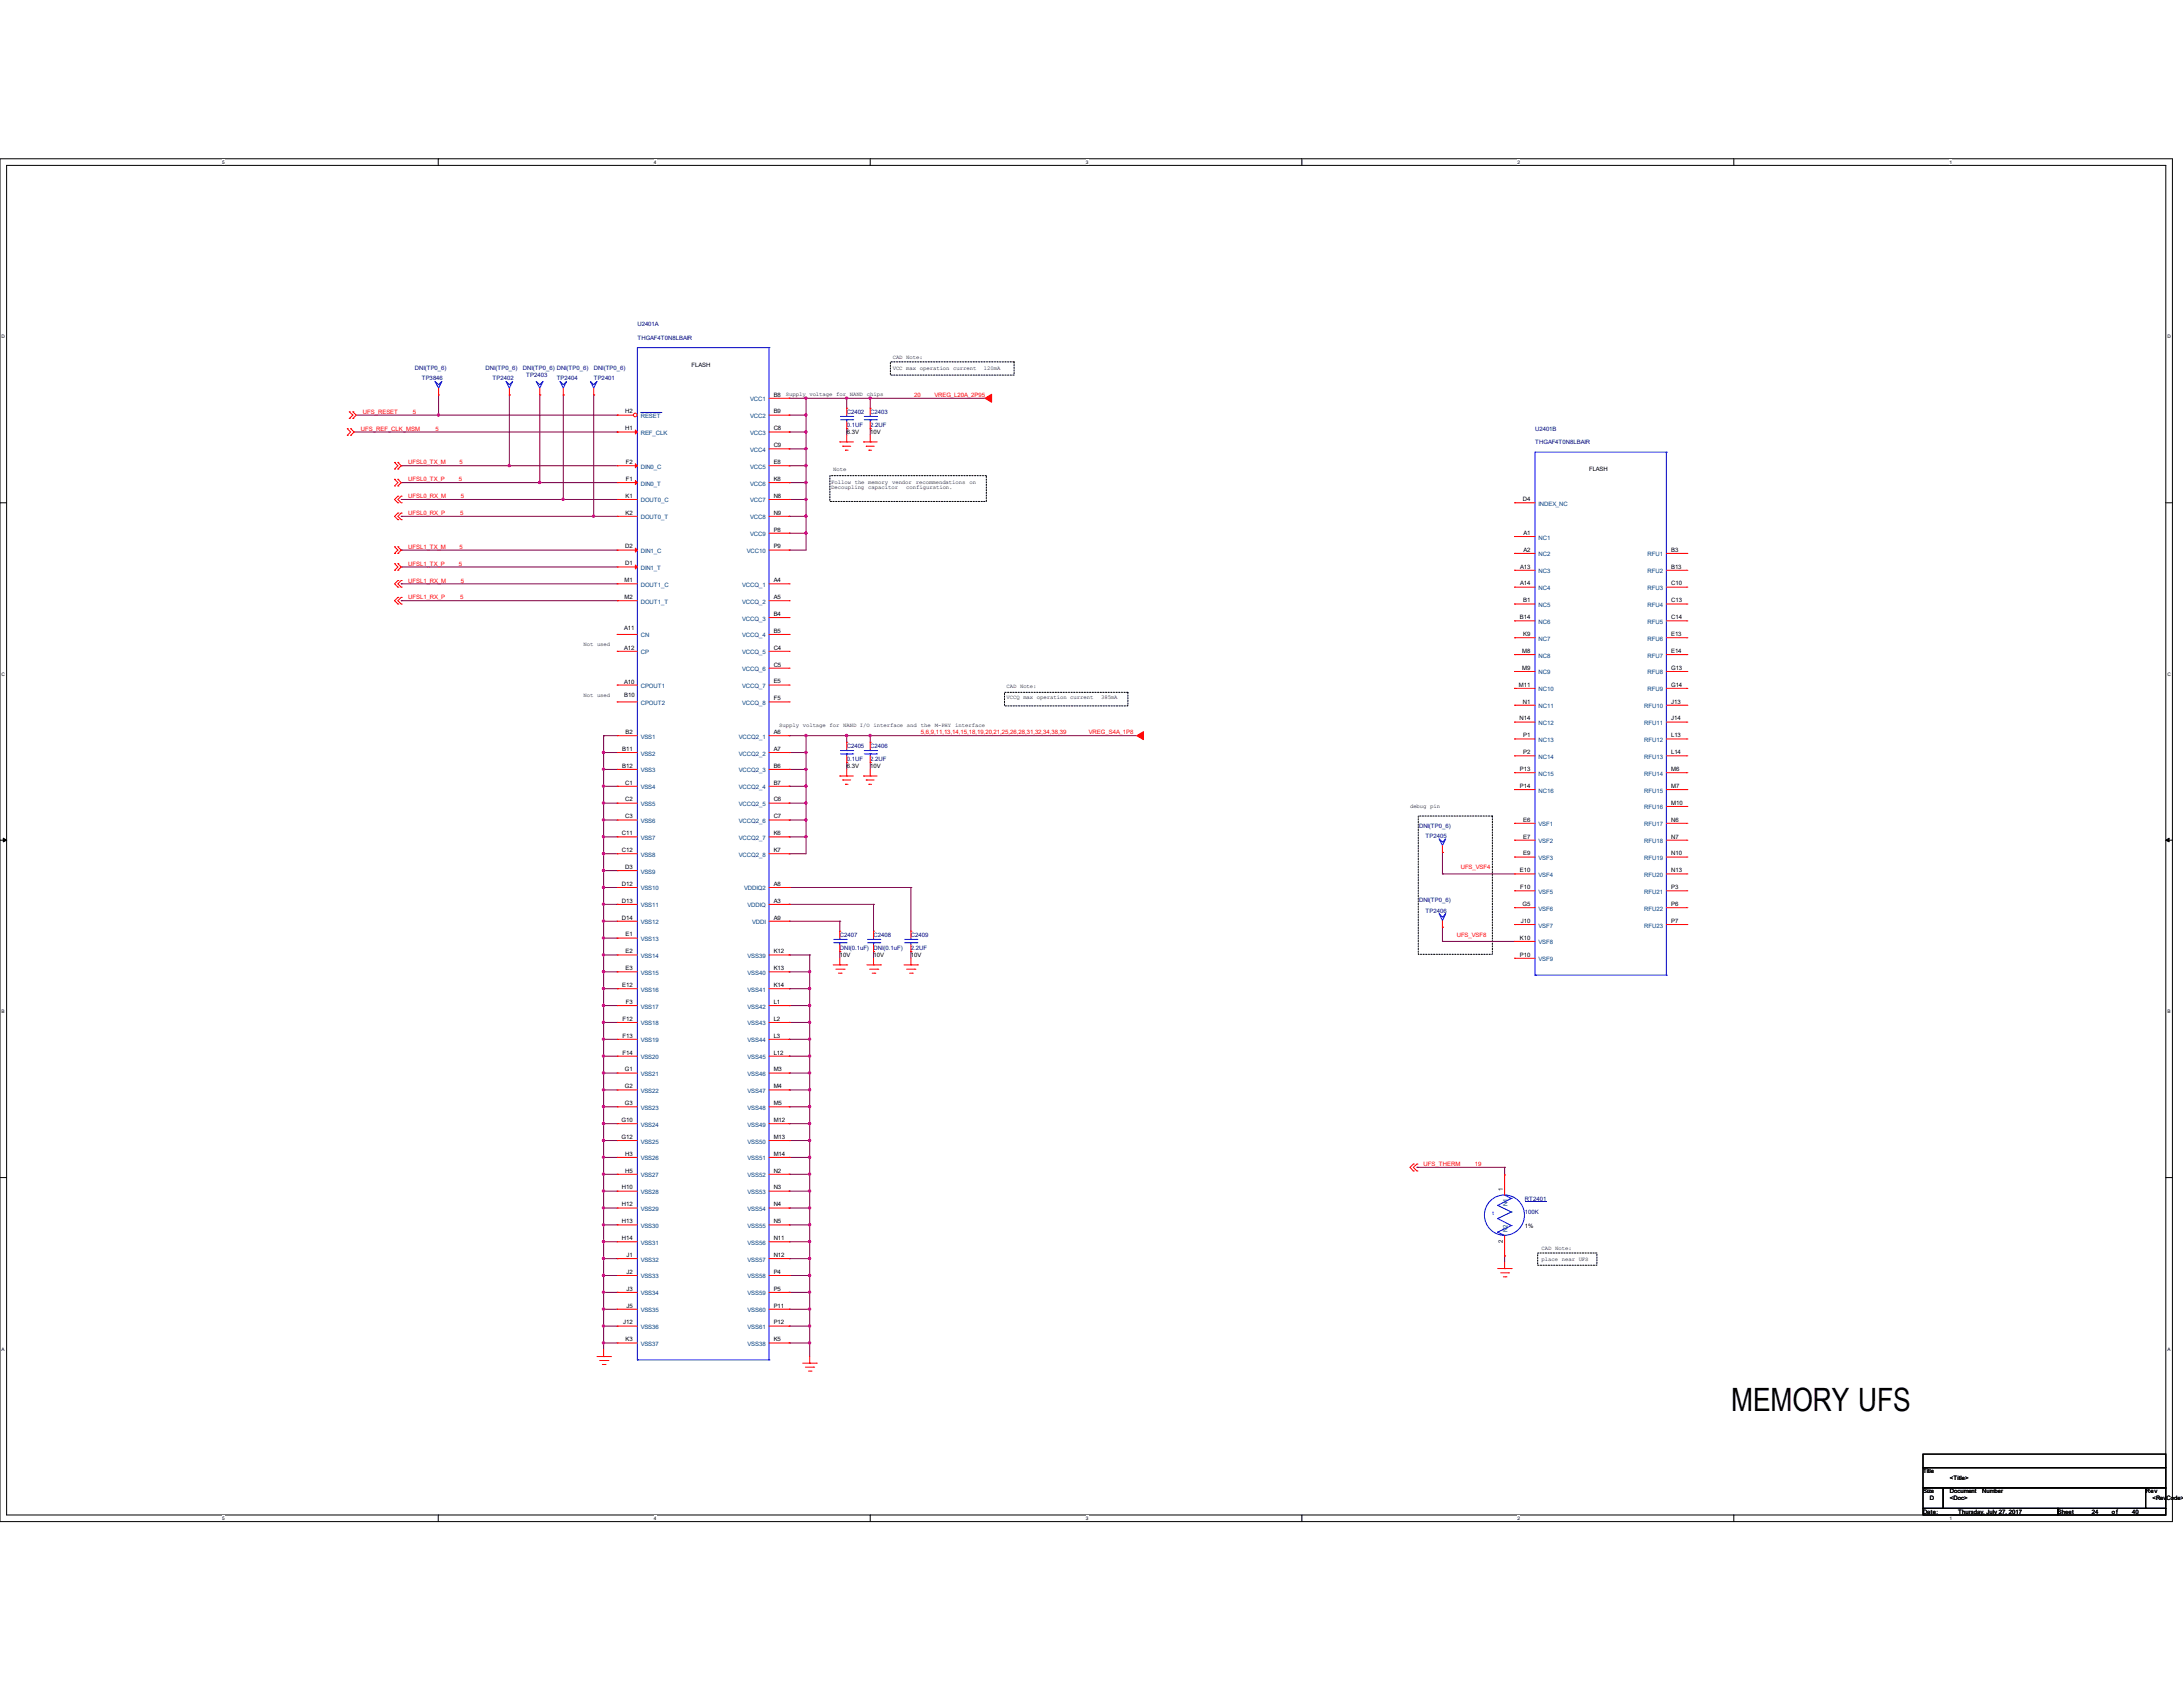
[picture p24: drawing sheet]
<svg xmlns="http://www.w3.org/2000/svg" width="279mm" height="216mm" viewBox="0 0 279 216" stroke-linecap="round" stroke-linejoin="round" font-family="sans-serif">
<defs><g id="words">
<text font-size="4.1" x="221.6" y="180.6">MEMORY UFS</text>
<g font-size=".8" fill="#000080">
<text x="81.6" y="41.7">U2401A</text>
<text x="53.1" y="47.4">DNI(TP0_6)</text>
<text x="62.1" y="47.4">DNI(TP0_6)</text>
<text x="66.9" y="47.4">DNI(TP0_6) DNI(TP0_6)</text>
<text x="76" y="47.4">DNI(TP0_6)</text>
<text x="81.6" y="43.5">THGAF4T0N8LBAIR</text>
<text x="54" y="48.6">TP3846</text>
<text x="63" y="48.6">TP2402</text>
<text x="67.4" y="48.2">TP2403</text>
<text x="71.3" y="48.6">TP2404</text>
<text x="76" y="48.6">TP2401</text>
<text x="108.4" y="53">C2402</text>
<text x="111.4" y="53">C2403</text>
<text x="108.4" y="54.7">0.1UF</text>
<text x="111.4" y="54.7">2.2UF</text>
<text x="196.5" y="55.1">U2401B</text>
<text x="196.5" y="56.9">THGAF4T0N8LBAIR</text>
<text x="108.4" y="95.7">C2405</text>
<text x="111.4" y="95.7">C2406</text>
<text x="108.4" y="97.5">0.1UF</text>
<text x="111.4" y="97.5">2.2UF</text>
<text x="181.6" y="105.9">DNI(TP0_6)</text>
<text x="182.5" y="107.2">TP2405</text>
<text x="107.5" y="119.9">C2407</text>
<text x="111.8" y="119.9">C2408</text>
<text x="116.6" y="119.9">C2409</text>
<text x="181.6" y="115.5">DNI(TP0_6)</text>
<text x="182.5" y="116.8">TP2406</text>
<text x="107.5" y="121.6">DNI(0.1uF)</text>
<text x="111.8" y="121.6">DNI(0.1uF)</text>
<text x="116.6" y="121.6">2.2UF</text>
<text x="195.2" y="153.7">RT2401</text>
<text x="195.2" y="155.4">100K</text>
</g>
<g font-size=".8">
<text x="88.5" y="46.9">FLASH</text>
<text x="80" y="52.9">H2</text>
<text x="99" y="52.9">B9</text>
<text x="99" y="50.8">B8</text>
<text x="80" y="55.1">H1</text>
<text x="80.1" y="59.4">F2</text>
<text x="99" y="59.4">E8</text>
<text x="99" y="57.2">C9</text>
<text x="99" y="55.1">C8</text>
<text x="108.4" y="55.6">6.3V</text>
<text x="111.4" y="55.6">10V</text>
<text x="80.1" y="65.9">K2</text>
<text x="80.1" y="63.7">K1</text>
<text x="80.1" y="61.6">F1</text>
<text x="99" y="61.6">K8</text>
<text x="99" y="65.9">N9</text>
<text x="99" y="63.7">N8</text>
<text x="194.9" y="64.1">D4</text>
<text x="203.4" y="60.3">FLASH</text>
<text x="80" y="70.2">D2</text>
<text x="99" y="70.2">P9</text>
<text x="99" y="68">P8</text>
<text x="195" y="70.6">A2</text>
<text x="195" y="68.5">A1</text>
<text x="213.9" y="70.6">B3</text>
<text x="79.9" y="74.5">M1</text>
<text x="79.9" y="76.7">M2</text>
<text x="80" y="72.3">D1</text>
<text x="99" y="76.7">A5</text>
<text x="99" y="74.5">A4</text>
<text x="194.6" y="74.9">A14</text>
<text x="194.6" y="72.8">A13</text>
<text x="195" y="77.1">B1</text>
<text x="213.9" y="72.8">B13</text>
<text x="213.9" y="74.9">C10</text>
<text x="213.9" y="77.1">C13</text>
<text x="79.9" y="83.2">A12</text>
<text x="79.9" y="80.6">A11</text>
<text x="99" y="83.1">C4</text>
<text x="99" y="81">B5</text>
<text x="99" y="78.8">B4</text>
<text x="194.5" y="79.2">B14</text>
<text x="194.8" y="83.6">M8</text>
<text x="195" y="81.4">K9</text>
<text x="213.9" y="79.2">C14</text>
<text x="213.9" y="81.4">E13</text>
<text x="213.9" y="83.6">E14</text>
<text x="79.9" y="89.2">B10</text>
<text x="79.9" y="87.5">A10</text>
<text x="99" y="89.6">F5</text>
<text x="99" y="87.5">E5</text>
<text x="99" y="85.3">C5</text>
<text x="194.4" y="87.9">M11</text>
<text x="194.8" y="85.7">M9</text>
<text x="213.9" y="85.7">G13</text>
<text x="213.9" y="87.9">G14</text>
<text x="80.1" y="93.9">B2</text>
<text x="99" y="93.9">A6</text>
<text x="194.5" y="92.2">N14</text>
<text x="194.9" y="90">N1</text>
<text x="195" y="94.4">P1</text>
<text x="213.9" y="94.4">L13</text>
<text x="213.9" y="90">J13</text>
<text x="213.9" y="92.2">J14</text>
<text x="79.6" y="96.1">B11</text>
<text x="79.6" y="98.3">B12</text>
<text x="80" y="100.4">C1</text>
<text x="99" y="98.3">B6</text>
<text x="99" y="96.1">A7</text>
<text x="99" y="100.4">B7</text>
<text x="108.4" y="98.3">6.3V</text>
<text x="111.4" y="98.3">10V</text>
<text x="194.5" y="100.8">P14</text>
<text x="194.5" y="98.7">P13</text>
<text x="195" y="96.5">P2</text>
<text x="213.9" y="96.5">L14</text>
<text x="213.9" y="98.7">M6</text>
<text x="213.9" y="100.8">M7</text>
<text x="79.6" y="106.9">C11</text>
<text x="80" y="104.7">C3</text>
<text x="80" y="102.6">C2</text>
<text x="99" y="106.9">K6</text>
<text x="99" y="104.7">C7</text>
<text x="99" y="102.6">C6</text>
<text x="195" y="107.3">E7</text>
<text x="195" y="105.2">E6</text>
<text x="213.9" y="107.3">N7</text>
<text x="213.9" y="103">M10</text>
<text x="213.9" y="105.2">N6</text>
<text x="79.6" y="109.1">C12</text>
<text x="79.6" y="113.4">D12</text>
<text x="80" y="111.2">D3</text>
<text x="99" y="113.4">A8</text>
<text x="99" y="109.1">K7</text>
<text x="194.5" y="111.6">E10</text>
<text x="194.6" y="113.8">F10</text>
<text x="195" y="109.5">E9</text>
<text x="213.9" y="111.6">N13</text>
<text x="213.9" y="109.5">N10</text>
<text x="213.9" y="113.8">P3</text>
<text x="79.6" y="115.5">D13</text>
<text x="79.6" y="117.7">D14</text>
<text x="80.1" y="119.8">E1</text>
<text x="99" y="115.5">A3</text>
<text x="99" y="117.7">A9</text>
<text x="194.7" y="118.1">J10</text>
<text x="194.9" y="116">G5</text>
<text x="213.9" y="118.1">P7</text>
<text x="213.9" y="116">P6</text>
<text x="80.1" y="124.2">E3</text>
<text x="80.1" y="122">E2</text>
<text x="99" y="122">K12</text>
<text x="99" y="124.2">K13</text>
<text x="107.5" y="122.5">10V</text>
<text x="111.8" y="122.5">10V</text>
<text x="116.6" y="122.5">10V</text>
<text x="194.5" y="120.3">K10</text>
<text x="194.5" y="122.4">P10</text>
<text x="79.6" y="126.3">E12</text>
<text x="79.7" y="130.6">F12</text>
<text x="80.1" y="128.5">F3</text>
<text x="99" y="126.3">K14</text>
<text x="99" y="130.6">L2</text>
<text x="99" y="128.5">L1</text>
<text x="79.7" y="132.8">F13</text>
<text x="79.7" y="135">F14</text>
<text x="80" y="137.1">G1</text>
<text x="99" y="132.8">L3</text>
<text x="99" y="137.1">M3</text>
<text x="99" y="135">L12</text>
<text x="79.5" y="143.6">G10</text>
<text x="80" y="139.3">G2</text>
<text x="80" y="141.4">G3</text>
<text x="99" y="143.6">M12</text>
<text x="99" y="141.4">M5</text>
<text x="99" y="139.3">M4</text>
<text x="79.5" y="145.8">G12</text>
<text x="80" y="147.9">H3</text>
<text x="99" y="147.9">M14</text>
<text x="99" y="145.8">M13</text>
<text x="79.6" y="154.4">H12</text>
<text x="79.6" y="152.2">H10</text>
<text x="80" y="150.1">H5</text>
<text x="99" y="154.4">N4</text>
<text x="99" y="152.2">N3</text>
<text x="99" y="150.1">N2</text>
<text x="192.4" y="152.4" transform="rotate(-90 192.4 152.4)">1</text>
<text x="79.6" y="156.5">H13</text>
<text x="79.6" y="158.7">H14</text>
<text x="80.2" y="160.9">J1</text>
<text x="99" y="158.7">N11</text>
<text x="99" y="156.5">N5</text>
<text x="99" y="160.9">N12</text>
<text x="192.4" y="159.1" transform="rotate(-90 192.4 159.1)">2</text>
<text x="195.2" y="157.1">1%</text>
<text x="80.2" y="163">J2</text>
<text x="80.2" y="165.2">J3</text>
<text x="80.2" y="167.3">J5</text>
<text x="99" y="167.3">P11</text>
<text x="99" y="165.2">P5</text>
<text x="99" y="163">P4</text>
<text x="79.8" y="169.5">J12</text>
<text x="80.1" y="171.7">K3</text>
<text x="99" y="171.7">K5</text>
<text x="99" y="169.5">P12</text>
<text x="246.1" y="188.6">Title</text>
<text x="246.1" y="191.1">Size</text>
<text x="249.6" y="191.1">Document</text>
<text x="249.6" y="189.4">&lt;Title&gt;</text>
<text x="253.7" y="191.1">Number</text>
<text x="274.6" y="191.1">Rev</text>
<text x="246.1" y="193.8">Date:</text>
<text x="247" y="192">D</text>
<text x="249.6" y="192">&lt;Doc&gt;</text>
<text x="250.6" y="193.8">Thursday, July 27, 2017</text>
<text x="263.4" y="193.8">Sheet</text>
<text x="267.7" y="193.8">24</text>
<text x="270.3" y="193.8">of</text>
<text x="272.9" y="193.8">40</text>
<text x="275.5" y="192">&lt;RevCode&gt;</text>
</g>
<g font-size=".8" fill="#f00">
<text x="46.4" y="53">UFS_RESET</text>
<text x="52.8" y="53">5</text>
<text x="117" y="50.8">20</text>
<text x="119.6" y="50.8">VREG_L20A_2P95</text>
<text x="46.2" y="55.1">UFS_REF_CLK_MSM</text>
<text x="52.2" y="59.4">UFSL0_TX_M</text>
<text x="55.8" y="55.1">5</text>
<text x="58.8" y="59.4">5</text>
<text x="52.2" y="61.6">UFSL0_TX_P</text>
<text x="52.2" y="63.8">UFSL0_RX_M</text>
<text x="52.2" y="65.9">UFSL0_RX_P</text>
<text x="58.7" y="61.6">5</text>
<text x="58.9" y="65.9">5</text>
<text x="59" y="63.8">5</text>
<text x="52.2" y="70.2">UFSL1_TX_M</text>
<text x="58.8" y="70.2">5</text>
<text x="52.2" y="76.7">UFSL1_RX_P</text>
<text x="52.2" y="72.4">UFSL1_TX_P</text>
<text x="52.2" y="74.5">UFSL1_RX_M</text>
<text x="58.7" y="72.4">5</text>
<text x="58.9" y="76.7">5</text>
<text x="59" y="74.5">5</text>
<text x="117.9" y="94">5,6,9,11,13,14,15,18,19,20,21,25,26,28,31,32,34,38,39</text>
<text x="139.4" y="94">VREG_S4A_1P8</text>
<text x="187" y="111.3">UFS_VSF4</text>
<text x="186.4" y="119.9">UFS_VSF8</text>
<text x="182.2" y="149.3">UFS_THERM</text>
<text x="188.8" y="149.3">19</text>
</g>
<g font-size=".8" fill="#004080">
<text x="82" y="53.5">RESET</text>
<text x="96" y="53.5">VCC2</text>
<text x="96" y="51.3">VCC1</text>
<text x="82" y="55.7">REF_CLK</text>
<text x="82" y="60">DIN0_C</text>
<text x="96" y="60">VCC5</text>
<text x="96" y="57.8">VCC4</text>
<text x="96" y="55.7">VCC3</text>
<text x="82" y="62.1">DIN0_T</text>
<text x="82" y="64.3">DOUT0_C</text>
<text x="96" y="62.1">VCC6</text>
<text x="96" y="64.3">VCC7</text>
<text x="196.9" y="64.7">INDEX_NC</text>
<text x="82" y="70.8">DIN1_C</text>
<text x="82" y="66.5">DOUT0_T</text>
<text x="95.6" y="70.8">VCC10</text>
<text x="96" y="68.6">VCC9</text>
<text x="96" y="66.5">VCC8</text>
<text x="196.9" y="71.2">NC2</text>
<text x="196.9" y="69">NC1</text>
<text x="210.9" y="71.2">RFU1</text>
<text x="82" y="75.1">DOUT1_C</text>
<text x="82" y="72.9">DIN1_T</text>
<text x="82" y="77.3">DOUT1_T</text>
<text x="95" y="77.3">VCCQ_2</text>
<text x="95" y="75.1">VCCQ_1</text>
<text x="196.9" y="75.5">NC4</text>
<text x="196.9" y="77.7">NC5</text>
<text x="196.9" y="73.4">NC3</text>
<text x="210.9" y="73.4">RFU2</text>
<text x="210.9" y="75.5">RFU3</text>
<text x="210.9" y="77.7">RFU4</text>
<text x="82" y="83.7">CP</text>
<text x="82" y="81.6">CN</text>
<text x="95" y="83.7">VCCQ_5</text>
<text x="95" y="81.6">VCCQ_4</text>
<text x="95" y="79.4">VCCQ_3</text>
<text x="196.9" y="79.8">NC6</text>
<text x="196.9" y="82">NC7</text>
<text x="210.9" y="79.8">RFU5</text>
<text x="210.9" y="82">RFU6</text>
<text x="82" y="88.1">CPOUT1</text>
<text x="95" y="88.1">VCCQ_7</text>
<text x="95" y="85.9">VCCQ_6</text>
<text x="196.9" y="88.5">NC10</text>
<text x="196.9" y="86.3">NC9</text>
<text x="196.9" y="84.2">NC8</text>
<text x="210.9" y="84.2">RFU7</text>
<text x="210.9" y="86.3">RFU8</text>
<text x="210.9" y="88.5">RFU9</text>
<text x="82" y="94.5">VSS1</text>
<text x="82" y="90.2">CPOUT2</text>
<text x="94.6" y="94.5">VCCQ2_1</text>
<text x="95" y="90.2">VCCQ_8</text>
<text x="196.9" y="90.6">NC11</text>
<text x="196.9" y="92.8">NC12</text>
<text x="196.9" y="95">NC13</text>
<text x="210.4" y="95">RFU12</text>
<text x="210.4" y="90.6">RFU10</text>
<text x="210.4" y="92.8">RFU11</text>
<text x="82" y="96.7">VSS2</text>
<text x="82" y="101">VSS4</text>
<text x="82" y="98.8">VSS3</text>
<text x="94.6" y="98.8">VCCQ2_3</text>
<text x="94.6" y="96.7">VCCQ2_2</text>
<text x="94.6" y="101">VCCQ2_4</text>
<text x="196.9" y="101.4">NC16</text>
<text x="196.9" y="99.3">NC15</text>
<text x="196.9" y="97.1">NC14</text>
<text x="210.4" y="97.1">RFU13</text>
<text x="210.4" y="99.3">RFU14</text>
<text x="210.4" y="101.4">RFU15</text>
<text x="82" y="105.3">VSS6</text>
<text x="82" y="103.2">VSS5</text>
<text x="82" y="107.5">VSS7</text>
<text x="94.6" y="107.5">VCCQ2_7</text>
<text x="94.6" y="105.3">VCCQ2_6</text>
<text x="94.6" y="103.2">VCCQ2_5</text>
<text x="196.9" y="107.9">VSF2</text>
<text x="196.9" y="105.7">VSF1</text>
<text x="210.4" y="107.9">RFU18</text>
<text x="210.4" y="103.6">RFU16</text>
<text x="210.4" y="105.7">RFU17</text>
<text x="82" y="109.6">VSS8</text>
<text x="82" y="114">VSS10</text>
<text x="82" y="111.8">VSS9</text>
<text x="94.6" y="109.6">VCCQ2_8</text>
<text x="95.3" y="114">VDDIQ2</text>
<text x="196.9" y="110.1">VSF3</text>
<text x="196.9" y="112.2">VSF4</text>
<text x="210.4" y="112.2">RFU20</text>
<text x="210.4" y="110.1">RFU19</text>
<text x="82" y="116.1">VSS11</text>
<text x="82" y="118.3">VSS12</text>
<text x="95.7" y="116.1">VDDIQ</text>
<text x="96.3" y="118.3">VDDI</text>
<text x="196.9" y="116.5">VSF6</text>
<text x="196.9" y="114.4">VSF5</text>
<text x="196.9" y="118.7">VSF7</text>
<text x="210.4" y="118.7">RFU23</text>
<text x="210.4" y="116.5">RFU22</text>
<text x="210.4" y="114.4">RFU21</text>
<text x="82" y="124.8">VSS15</text>
<text x="82" y="120.4">VSS13</text>
<text x="82" y="122.6">VSS14</text>
<text x="95.7" y="122.6">VSS39</text>
<text x="95.7" y="124.8">VSS40</text>
<text x="196.9" y="120.9">VSF8</text>
<text x="196.9" y="123">VSF9</text>
<text x="82" y="126.9">VSS16</text>
<text x="82" y="129.1">VSS17</text>
<text x="82" y="131.2">VSS18</text>
<text x="95.7" y="126.9">VSS41</text>
<text x="95.7" y="131.2">VSS43</text>
<text x="95.7" y="129.1">VSS42</text>
<text x="82" y="133.4">VSS19</text>
<text x="82" y="135.6">VSS20</text>
<text x="82" y="137.7">VSS21</text>
<text x="95.7" y="133.4">VSS44</text>
<text x="95.7" y="137.7">VSS46</text>
<text x="95.7" y="135.6">VSS45</text>
<text x="82" y="139.9">VSS22</text>
<text x="82" y="142">VSS23</text>
<text x="95.7" y="142">VSS48</text>
<text x="95.7" y="139.9">VSS47</text>
<text x="82" y="148.5">VSS26</text>
<text x="82" y="144.2">VSS24</text>
<text x="82" y="146.3">VSS25</text>
<text x="95.7" y="144.2">VSS49</text>
<text x="95.7" y="148.5">VSS51</text>
<text x="95.7" y="146.3">VSS50</text>
<text x="82" y="155">VSS29</text>
<text x="82" y="150.7">VSS27</text>
<text x="82" y="152.8">VSS28</text>
<text x="95.7" y="155">VSS54</text>
<text x="95.7" y="152.8">VSS53</text>
<text x="95.7" y="150.7">VSS52</text>
<text x="193" y="154.4" transform="rotate(-90 193 154.4)">N1</text>
<text x="82" y="157.1">VSS30</text>
<text x="82" y="159.3">VSS31</text>
<text x="82" y="161.5">VSS32</text>
<text x="95.7" y="159.3">VSS56</text>
<text x="95.7" y="157.1">VSS55</text>
<text x="95.7" y="161.5">VSS57</text>
<text x="193" y="157.7" transform="rotate(-90 193 157.7)">N2</text>
<text x="82" y="163.6">VSS33</text>
<text x="82" y="165.8">VSS34</text>
<text x="82" y="167.9">VSS35</text>
<text x="95.7" y="167.9">VSS60</text>
<text x="95.7" y="165.8">VSS59</text>
<text x="95.7" y="163.6">VSS58</text>
<text x="82" y="172.3">VSS37</text>
<text x="82" y="170.1">VSS36</text>
<text x="95.7" y="172.3">VSS38</text>
<text x="95.7" y="170.1">VSS61</text>
</g>
<g font-size=".7">
<text x="114.3" y="45.9">CAD Note:</text>
<text x="114.3" y="47.3">VCC max operation current</text>
<text x="125.9" y="47.3">120mA</text>
<text x="100.6" y="50.7">Supply voltage for NAND chips</text>
<text x="106.4" y="61.9">Follow the memory vendor recommendations on</text>
<text x="106.4" y="62.6">Decoupling capacitor</text>
<text x="106.6" y="60.3">Note</text>
<text x="116" y="62.6">configuration.</text>
<text x="74.7" y="82.7">Not used</text>
<text x="74.7" y="89.2">Not used</text>
<text x="128.8" y="88.1">CAD Note:</text>
<text x="128.8" y="89.5">VCCQ max operation current</text>
<text x="140.9" y="89.5">385mA</text>
<text x="99.7" y="93">Supply voltage for NAND I/O interface and the M-PHY interface</text>
<text x="180.5" y="103.4">debug pin</text>
<text x="197.3" y="160">CAD Note:</text>
<text x="197.3" y="161.4">place near UFS</text>
</g>
<text font-size=".7" fill="#00f" x="191" y="155.5">t</text>
<g font-size=".6">
<text x="28.4" y="21">5</text>
<text x="83.7" y="21">4</text>
<text x="139" y="21">3</text>
<text x="194.2" y="21">2</text>
<text x="249.5" y="21">1</text>
<text x=".2" y="43.3">D</text>
<text x="277.4" y="43.3">D</text>
<text x=".2" y="86.5">C</text>
<text x="277.4" y="86.5">C</text>
<text x=".2" y="129.7">B</text>
<text x="277.4" y="129.7">B</text>
<text x=".2" y="172.8">A</text>
<text x="277.4" y="172.8">A</text>
<text x="28.4" y="194.5">5</text>
<text x="83.7" y="194.5">4</text>
<text x="139" y="194.5">3</text>
<text x="194.2" y="194.5">2</text>
<text x="249.5" y="194.5">1</text>
</g>
</g></defs>
<path d="M0 20.3h278v174.4h-278zM.8 21.2h276.4v172.7h-276.4z" fill="none" stroke="#000" stroke-width=".13"/>
<g fill="#fff">
<path d="M28.4 20.4h.3v.7h-.3z"/>
<path d="M28.4 194h.3v.6h-.3z"/>
</g>
<path d="M56.1 20.3v.9M56.1 193.9v.8" fill="none" stroke="#000" stroke-width=".13"/>
<g fill="#fff">
<path d="M83.7 20.4h.3v.7h-.3z"/>
<path d="M83.7 194h.3v.6h-.3z"/>
</g>
<path d="M111.4 20.3v.9M111.4 193.9v.8" fill="none" stroke="#000" stroke-width=".13"/>
<g fill="#fff">
<path d="M139 20.4h.3v.7h-.3z"/>
<path d="M139 194h.3v.6h-.3z"/>
</g>
<path d="M166.6 20.3v.9M166.6 193.9v.8" fill="none" stroke="#000" stroke-width=".13"/>
<g fill="#fff">
<path d="M194.2 20.4h.3v.7h-.3z"/>
<path d="M194.2 194h.3v.6h-.3z"/>
</g>
<path d="M221.9 20.3v.9M221.9 193.9v.8" fill="none" stroke="#000" stroke-width=".13"/>
<g fill="#fff">
<path d="M249.5 20.4h.3v.7h-.3z"/>
<path d="M249.5 194h.3v.6h-.3z"/>
<path d="M.2 42.8h.4v.6h-.4z"/>
<path d="M277.4 42.8h.4v.6h-.4z"/>
<path d="M.2 85.9h.4v.7h-.4z"/>
<path d="M277.4 85.9h.4v.7h-.4z"/>
</g>
<path d="M0 64.3h.8M277.2 64.3h.8" fill="none" stroke="#000" stroke-width=".13"/>
<g fill="#fff">
<path d="M.2 129.1h.4v.7h-.4z"/>
<path d="M277.4 129.1h.4v.7h-.4z"/>
</g>
<path d="M0 107.5h.8M277.2 107.5h.8" fill="none" stroke="#000" stroke-width=".13"/>
<path d="M.4 107.3l.4 .2-.4 .2zM277.2 107.5l.4-.2v.4z" fill="#000" stroke="#000" stroke-width=".13"/>
<g fill="#fff">
<path d="M.2 172.3h.4v.7h-.4z"/>
<path d="M277.4 172.3h.4v.7h-.4z"/>
</g>
<path d="M181.5 104.4h9.5v17.7h-9.5zM0 150.7h.8M277.2 150.7h.8M246.1 186.1h31.1v1.7h-31.1zM246.1 187.8h31.1v2.6h-31.1zM246.1 190.4h2.6v2.6h-2.6zM246.1 193h17.3v.9h-17.3zM248.7 190.4h25.9v2.6h-25.9zM263.4 193h13.8v.9h-13.8zM274.6 190.4h2.6v2.6h-2.6z" fill="none" stroke="#000" stroke-width=".13"/>
<path d="M114 46.3h15.8v1.7h-15.8zM106.2 60.9h20v3.3h-20zM128.6 88.6h15.8v1.7h-15.8zM196.8 160.4h7.6v1.5h-7.6z" fill="none" stroke="#000" stroke-width=".13" stroke-dasharray=".2 .2"/>
<g fill="none" stroke="#800040" stroke-width=".13">
<path d="M45.3 55.3h33.7M45.6 53.1h33.4M51.4 59.6h.1M51.4 59.6h27.6M56.1 53.1h.1M56.1 50.5v2.6M65.2 50.5h.1M65.2 59.6h.1M65.2 50.5v9.1M69.1 50.5h.1M69.1 50.5v11.3M72.1 50.5h.1"/>
<path d="M72.1 50.5v13.4M76 50.5h.1M76 50.5v15.6M79 55.3h.1M79 53.1h.1M101 51h.1M101 53.1h.1M101 55.3h.1M101 57.4h.1M101 59.6h.1M101 51h25.1M101 53.1h2.2"/>
<path d="M101 55.3h2.2M101 59.6h2.2M101 57.4h2.2M103.2 51h.1M103.2 53.1h.1M103.2 55.3h.1M103.2 57.4h.1M103.2 59.6h.1M103.2 51v19.4h-2.2M108.4 51h.1M108.4 54.9h.1M108.4 51v1.2"/>
<path d="M108.4 54.9v.8M111.4 54.9h.1M111.4 51h.1M111.4 51v1.2M111.4 54.9v.8M51.4 61.8h.1M51.4 63.9h.1M51.4 66.1h.1M51.4 70.4h.1M51.4 72.6h.1M51.4 76.9h.1M51.4 74.7h.1"/>
<path d="M51.4 61.8h27.6M51.4 63.9h27.6M51.4 66.1h27.6M51.4 70.4h27.6M51.4 72.6h27.6M51.4 76.9h27.6M51.4 74.7h27.6M69.1 61.8h.1M72.1 63.9h.1M76 66.1h.1M101 70.4h.1M101 61.8h.1"/>
<path d="M101 63.9h.1M101 66.1h.1M101 68.2h.1M101 61.8h2.2M101 63.9h2.2M101 66.1h2.2M101 68.2h2.2M103.2 61.8h.1M103.2 63.9h.1M103.2 66.1h.1M103.2 68.2h.1M77.3 94.1h.1"/>
<path d="M77.3 96.3h.1M77.3 98.5h.1M77.3 94.1h1.7M77.3 94.1v78.6M77.3 96.3h1.7M77.3 98.5h1.7M101 94.1h.1M101 96.3h.1M101 98.5h.1M101 94.1h44.5M101 96.3h2.2M101 98.5h2.2"/>
<path d="M103.2 94.1h.1M103.2 96.3h.1M103.2 98.5h.1M103.2 94.1v15.2h-2.2M108.4 97.6h.1M108.4 94.1h.1M108.4 94.1v.9M108.4 97.6v.9M111.4 97.6h.1M111.4 94.1h.1M111.4 94.1v.9M111.4 97.6v.9"/>
<path d="M77.3 100.6h.1M77.3 102.8h.1M77.3 104.9h.1M77.3 107.1h.1M77.3 109.3h.1M77.3 111.4h.1M77.3 113.6h.1M77.3 115.7h.1M77.3 117.9h.1M77.3 100.6h1.7M77.3 102.8h1.7M77.3 104.9h1.7"/>
<path d="M77.3 107.1h1.7M77.3 109.3h1.7M77.3 111.4h1.7M77.3 113.6h1.7M77.3 115.7h1.7M77.3 117.9h1.7M101 117.9h.1M101 115.7h.1M101 113.6h.1M101 109.3h.1M101 100.6h.1M101 102.8h.1"/>
<path d="M101 104.9h.1M101 107.1h.1M101 100.6h2.2M101 102.8h2.2M101 104.9h2.2M101 107.1h2.2M101 113.6h15.6M101 115.7h10.8M101 117.9h6.5M103.2 100.6h.1M103.2 102.8h.1M103.2 104.9h.1"/>
<path d="M103.2 107.1h.1M107.5 117.9h.1M107.5 117.9v1.3M111.8 115.7h.1M111.8 115.7v3.5M116.6 113.6h.1M116.6 113.6v5.6M184.6 118.7h.1M184.6 111.8h.1M184.6 109.1h.1M184.6 109.1v2.7M184.6 118.7v1.8"/>
<path d="M184.6 111.8h9.2M77.3 120.1h.1M77.3 122.2h.1M77.3 124.4h.1M77.3 126.5h.1M77.3 128.7h.1M77.3 130.9h.1M77.3 133h.1M77.3 135.2h.1M77.3 137.3h.1M77.3 139.5h.1M77.3 120.1h1.7"/>
<path d="M77.3 122.2h1.7M77.3 124.4h1.7M77.3 126.5h1.7M77.3 128.7h1.7M77.3 130.9h1.7M77.3 133h1.7M77.3 135.2h1.7M77.3 137.3h1.7M77.3 139.5h1.7M101 122.2h.1M101 124.4h.1M101 126.5h.1"/>
<path d="M101 128.7h.1M101 130.9h.1M101 133h.1M101 135.2h.1M101 137.3h.1M101 139.5h.1M101 122.2h2.6M101 124.4h2.6M101 126.5h2.6M101 128.7h2.6M101 130.9h2.6M101 133h2.6"/>
<path d="M101 135.2h2.6M101 137.3h2.6M101 139.5h2.6M103.6 122.2h.1M103.6 124.4h.1M103.6 126.5h.1M103.6 128.7h.1M103.6 130.9h.1M103.6 133h.1M103.6 135.2h.1M103.6 137.3h.1M103.6 139.5h.1"/>
<path d="M103.6 122.2v51.4M107.5 121.8h.1M107.5 121.8v.8M111.8 121.8h.1M111.8 121.8v.8M116.6 121.8h.1M116.6 121.8v.8M184.6 120.5h.1M184.6 120.5h9.2M77.3 141.6h.1M77.3 143.8h.1M77.3 146h.1"/>
<path d="M77.3 148.1h.1M77.3 150.3h.1M77.3 152.4h.1M77.3 154.6h.1M77.3 156.8h.1M77.3 158.9h.1M77.3 141.6h1.7M77.3 143.8h1.7M77.3 146h1.7M77.3 148.1h1.7M77.3 150.3h1.7M77.3 152.4h1.7"/>
<path d="M77.3 154.6h1.7M77.3 156.8h1.7M77.3 158.9h1.7M101 141.6h.1M101 143.8h.1M101 146h.1M101 148.1h.1M101 150.3h.1M101 152.4h.1M101 154.6h.1M101 156.8h.1M101 158.9h.1"/>
<path d="M101 141.6h2.6M101 143.8h2.6M101 146h2.6M101 148.1h2.6M101 150.3h2.6M101 152.4h2.6M101 154.6h2.6M101 156.8h2.6M101 158.9h2.6M103.6 141.6h.1M103.6 143.8h.1M103.6 146h.1"/>
<path d="M103.6 148.1h.1M103.6 150.3h.1M103.6 152.4h.1M103.6 154.6h.1M103.6 156.8h.1M103.6 158.9h.1M181.4 149.4h.1M181.4 149.4h11.2M192.6 149.4h.1M192.6 149.4v1M77.3 161.1h.1M77.3 163.2h.1"/>
<path d="M77.3 165.4h.1M77.3 167.6h.1M77.3 169.7h.1M77.3 171.9h.1M77.3 161.1h1.7M77.3 163.2h1.7M77.3 165.4h1.7M77.3 167.6h1.7M77.3 169.7h1.7M77.3 171.9h1.7M101 161.1h.1M101 163.2h.1"/>
<path d="M101 165.4h.1M101 167.6h.1M101 169.7h.1M101 171.9h.1M101 161.1h2.6M101 163.2h2.6M101 165.4h2.6M101 167.6h2.6M101 169.7h2.6M101 171.9h2.6M103.6 161.1h.1M103.6 163.2h.1"/>
<path d="M103.6 165.4h.1M103.6 167.6h.1M103.6 169.7h.1M103.6 171.9h.1M192.6 160.7h.1M192.6 160.7v.8"/>
</g>
<g fill="#f0f" stroke="#f0f" stroke-width=".13">
<circle cx="108.4" cy="94.1" r=".15"/>
<circle cx="103.1" cy="94.1" r=".15"/>
<circle cx="77.2" cy="98.4" r=".15"/>
<circle cx="77.2" cy="96.3" r=".15"/>
<circle cx="77.2" cy="100.6" r=".15"/>
<circle cx="77.2" cy="102.8" r=".15"/>
<circle cx="77.2" cy="104.9" r=".15"/>
<circle cx="77.2" cy="109.2" r=".15"/>
<circle cx="77.2" cy="107.1" r=".15"/>
<circle cx="77.2" cy="111.4" r=".15"/>
<circle cx="77.2" cy="115.7" r=".15"/>
<circle cx="77.2" cy="113.6" r=".15"/>
<circle cx="77.2" cy="120" r=".15"/>
<circle cx="77.2" cy="117.9" r=".15"/>
<circle cx="77.2" cy="122.2" r=".15"/>
<circle cx="77.2" cy="126.5" r=".15"/>
<circle cx="77.2" cy="124.4" r=".15"/>
<circle cx="72.1" cy="63.9" r=".15"/>
<circle cx="77.2" cy="130.8" r=".15"/>
<circle cx="77.2" cy="128.7" r=".15"/>
<circle cx="77.2" cy="133" r=".15"/>
<circle cx="77.2" cy="137.3" r=".15"/>
<circle cx="77.2" cy="135.1" r=".15"/>
<circle cx="77.2" cy="141.6" r=".15"/>
<circle cx="77.2" cy="139.5" r=".15"/>
<circle cx="77.2" cy="143.8" r=".15"/>
<circle cx="77.2" cy="145.9" r=".15"/>
<circle cx="77.2" cy="148.1" r=".15"/>
<circle cx="77.2" cy="152.4" r=".15"/>
<circle cx="77.2" cy="150.3" r=".15"/>
<circle cx="77.2" cy="154.6" r=".15"/>
<circle cx="77.2" cy="158.9" r=".15"/>
<circle cx="77.2" cy="156.7" r=".15"/>
<circle cx="77.2" cy="163.2" r=".15"/>
<circle cx="77.2" cy="161.1" r=".15"/>
<circle cx="77.2" cy="165.4" r=".15"/>
<circle cx="77.2" cy="169.7" r=".15"/>
<circle cx="77.2" cy="167.5" r=".15"/>
<circle cx="77.2" cy="171.9" r=".15"/>
<circle cx="103.6" cy="126.5" r=".15"/>
<circle cx="103.6" cy="124.4" r=".15"/>
<circle cx="103.6" cy="130.8" r=".15"/>
<circle cx="103.6" cy="128.7" r=".15"/>
<circle cx="103.6" cy="133" r=".15"/>
<circle cx="103.6" cy="137.3" r=".15"/>
<circle cx="103.6" cy="135.1" r=".15"/>
<circle cx="103.6" cy="141.6" r=".15"/>
<circle cx="103.6" cy="139.5" r=".15"/>
<circle cx="103.6" cy="143.8" r=".15"/>
<circle cx="103.6" cy="148.1" r=".15"/>
<circle cx="103.6" cy="145.9" r=".15"/>
<circle cx="103.6" cy="152.4" r=".15"/>
<circle cx="103.6" cy="150.3" r=".15"/>
<circle cx="103.6" cy="154.6" r=".15"/>
<circle cx="103.6" cy="158.9" r=".15"/>
<circle cx="103.6" cy="156.7" r=".15"/>
<circle cx="103.6" cy="163.2" r=".15"/>
<circle cx="103.6" cy="161.1" r=".15"/>
<circle cx="103.6" cy="165.4" r=".15"/>
<circle cx="103.6" cy="169.7" r=".15"/>
<circle cx="103.6" cy="167.5" r=".15"/>
<circle cx="103.6" cy="171.9" r=".15"/>
<circle cx="103.1" cy="98.4" r=".15"/>
<circle cx="103.1" cy="96.3" r=".15"/>
<circle cx="103.1" cy="100.6" r=".15"/>
<circle cx="103.1" cy="104.9" r=".15"/>
<circle cx="103.1" cy="102.8" r=".15"/>
<circle cx="103.1" cy="107.1" r=".15"/>
<circle cx="108.4" cy="50.9" r=".15"/>
<circle cx="103.1" cy="50.9" r=".15"/>
<circle cx="103.1" cy="55.3" r=".15"/>
<circle cx="103.1" cy="53.1" r=".15"/>
<circle cx="103.1" cy="59.6" r=".15"/>
<circle cx="103.1" cy="57.4" r=".15"/>
<circle cx="103.1" cy="61.7" r=".15"/>
<circle cx="103.1" cy="66.1" r=".15"/>
<circle cx="103.1" cy="63.9" r=".15"/>
<circle cx="103.1" cy="68.2" r=".15"/>
<circle cx="65.2" cy="59.6" r=".15"/>
<circle cx="69.1" cy="61.7" r=".15"/>
<circle cx="76" cy="66.1" r=".15"/>
<circle cx="111.4" cy="50.9" r=".15"/>
<circle cx="111.4" cy="94.1" r=".15"/>
<circle cx="56.1" cy="53.1" r=".15"/>
</g>
<g fill="none" stroke="#f00" stroke-width=".13">
<path d="M44.4 54.9h.1M44.4 55.7h.1M44.4 54.9l.5 .4-.5 .4M44.7 52.7h.1M44.7 53.6h.1M44.7 52.7l.5 .4-.5 .5M44.9 55.7h.1M44.9 54.9h.1M44.9 54.9l.4 .4-.4 .4M45.2 53.6h.1M45.2 52.7h.1M45.2 52.7l.4 .4-.4 .5"/>
<path d="M50.5 59.2h.1M50.5 59.2l.4 .4-.4 .4M50.9 59.2h.1M50.9 59.2l.5 .4-.5 .4M56.1 50.5h.1M56.1 49.7v.8M79 55.3h.1M79 55.3h2.6M98.4 59.6h2.6M98.4 57.4h2.6M98.4 55.3h2.6M98.4 53.1h2.6"/>
<path d="M101 59.6h.1M101 57.4h.1M101 55.3h.1M101 53.1h.1M107.5 56.6h.1M107.5 56.6h1.7M107.9 57.1h.1M107.9 57.1h1M108.2 57.6h.1M108.2 57.6h.3M108.4 56.6h.1M108.4 52.2h.1"/>
<path d="M108.4 54.9h.1M108.4 52.2v.9M108.4 54v.9M108.4 55.7v.9M110.5 56.6h.1M110.5 56.6h1.8M110.9 57.1h.1M110.9 57.1h1M111.2 57.6h.1M111.2 57.6h.3M111.4 56.6h.1M111.4 55.7v.9"/>
<path d="M50.5 60h.1M50.5 61.3h.1M50.5 62.2h.1M50.5 70h.1M50.5 70.8h.1M50.5 72.1h.1M50.5 73h.1M50.5 61.3l.4 .5-.4 .4M50.5 70l.4 .4-.4 .4M50.5 72.1l.4 .5-.4 .4M50.9 60h.1M50.9 62.2h.1"/>
<path d="M50.9 61.3h.1M50.9 63.5h.1M50.9 64.3h.1M50.9 65.7h.1M50.9 66.5h.1M50.9 76.5h.1M50.9 77.3h.1M50.9 70.8h.1M50.9 70h.1M50.9 73h.1M50.9 72.1h.1M50.9 74.3h.1"/>
<path d="M50.9 75.1h.1M50.9 61.3l.5 .5-.5 .4M50.9 63.5l-.4 .4 .4 .4M50.9 65.7l-.4 .4 .4 .4M50.9 76.5l-.4 .4 .4 .4M50.9 70l.5 .4-.5 .4M50.9 72.1l.5 .5-.5 .4M50.9 74.3l-.4 .4 .4 .4M51.4 63.5h.1M51.4 64.3h.1M51.4 65.7h.1M51.4 66.5h.1"/>
<path d="M51.4 76.5h.1M51.4 77.3h.1M51.4 74.3h.1M51.4 75.1h.1M51.4 63.5l-.5 .4 .5 .4M51.4 65.7l-.5 .4 .5 .4M51.4 76.5l-.5 .4 .5 .4M51.4 74.3l-.5 .4 .5 .4M98.4 61.8h2.6M101 61.8h.1M98.4 98.5h2.6M98.4 96.3h2.6"/>
<path d="M98.4 94.1h2.6M101 98.5h.1M101 96.3h.1M101 94.1h.1M107.5 99.3h.1M107.5 99.3h1.7M107.9 99.8h.1M107.9 99.8h1M108.4 99.3h.1M108.4 95h.1M108.4 97.6h.1M108.4 95v.9"/>
<path d="M108.4 96.7v.9M108.4 98.5v.8M110.5 99.3h.1M110.5 99.3h1.8M110.9 99.8h.1M110.9 99.8h1M111.4 99.3h.1M111.4 95h.1M111.4 97.6h.1M111.4 95v.9M111.4 96.7v.9M111.4 98.5v.8"/>
<path d="M79 104.9h.1M79 102.8h.1M79 107.1h.1M79 109.3h.1M79 104.9h2.6M79 102.8h2.6M79 107.1h2.6M79 109.3h2.6M98.4 113.6h2.6M98.4 115.7h2.6M98.4 100.6h2.6M101 113.6h.1"/>
<path d="M101 115.7h.1M101 100.6h.1M107.5 119.2h.1M107.5 119.2v.9M108.2 100.4h.1M108.2 100.4h.3M111.2 100.4h.1M111.2 100.4h.3M116.6 119.2h.1M116.6 119.2v.9M79 126.5h.1M79 124.4h.1"/>
<path d="M79 126.5h2.6M79 124.4h2.6M98.4 122.2h2.6M98.4 133h2.6M101 122.2h.1M101 133h.1M106.6 123.5h1.8M107 124h1M107.3 124.5h.4M107.5 123.5h.1M107.5 121.8h.1M107.5 120.9v.9"/>
<path d="M107.5 122.6v.9M107.7 124.5h.1M108 124h.1M108.4 123.5h.1M111 123.5h1.7M111.3 124h1.1M111.6 124.5h.4M111.8 123.5h.1M111.8 122.6v.9M112 124.5h.1M112.4 124h.1M112.7 123.5h.1"/>
<path d="M115.7 123.5h1.7M116 124h1.1M116.4 124.5h.4M116.6 123.5h.1M116.6 121.8h.1M116.6 120.9v.9M116.6 122.6v.9M116.8 124.5h.1M117.1 124h.1M117.4 123.5h.1M98.4 158.9h2.6M101 158.9h.1"/>
<path d="M180.9 149h.1M180.9 149.9h.1M180.9 149l-.4 .4 .4 .5M181.4 149h.1M181.4 149.9h.1M181.4 149l-.5 .4 .5 .5M76.4 173.6h1.7M76.8 174.1h1M77.1 174.6h.3M77.3 173.6h.1M77.3 172.7v.9M77.4 174.6h.1"/>
<path d="M77.8 174.1h.1M78.1 173.6h.1M98.4 171.9h2.6M101 171.9h.1M102.7 174.5h1.8M103.1 175h1M103.5 175.5h.3M103.6 174.5h.1M103.6 173.6v.9M103.8 175.5h.1M104.1 175h.1M104.5 174.5h.1"/>
<path d="M191.7 162.3h1.7M192.1 162.9h1M192.4 163.4h.3M192.6 162.3h.1M192.6 161.5v.8M192.7 163.4h.1M193.1 162.9h.1M193.4 162.3h.1"/>
</g>
<g fill="#f00" stroke="#f00" stroke-width=".13">
<path d="M81.3 55l.3 .3-.3 .2z"/>
<path d="M126.1 51l.8-.5v1z" fill-rule="evenodd"/>
<path d="M145.5 94.1l.8-.5v1.1z" fill-rule="evenodd"/>
</g>
<g fill="none" stroke="#00f" stroke-width=".13">
<path d="M55.7 48.8l.4 .4 .5-.4-.5 .9zM98.4 44.5h.1M98.4 44.5h-16.8v129.5M98.4 44.5v129.5M107.6 53.7h1.5M107.6 53.3h1.5M108.4 53.3h.1M108.4 53.7h.1M108.4 53.1v.2M108.4 53.7v.3M109.1 53.7h.1M109.1 53.3h.1"/>
<path d="M107.6 96.5h1.5M107.6 96.1h1.5M108.4 96.1h.1M108.4 96.5h.1M108.4 95.9v.2M108.4 96.5v.2M109.1 96.5h.1M109.1 96.1h.1M110.6 96.5h1.6M110.6 96.1h1.6M111.4 96.1h.1M111.4 96.5h.1"/>
<path d="M111.4 95.9v.2M111.4 96.5v.2M112.2 96.5h.1M112.2 96.1h.1M106.7 120.6h1.6M106.7 120.2h1.6M107.5 120.2h.1M107.5 120.6h.1M107.5 120.1v.1M107.5 120.6v.3M108.3 120.6h.1M108.3 120.2h.1"/>
<path d="M115.8 120.6h1.5M115.8 120.2h1.5M116.6 120.2h.1M116.6 120.6h.1M116.6 120.1v.1M116.6 120.6v.3M117.3 120.6h.1M117.3 120.2h.1M81.6 174h.1M81.6 174h16.8M98.4 174h.1"/>
</g>
<circle cx="81.3" cy="53.1" r=".23" fill="#fff" stroke="#f00" stroke-width=".13"/>
<g fill="none" stroke="#f00" stroke-width=".13">
<path d="M65.2 50.5h.1M65.2 49.7v.8M69.1 50.5h.1M69.1 49.7v.8M72.1 50.5h.1M72.1 49.7v.8M76 50.5h.1M76 49.7v.8M79 53.1h.1M79 59.6h.1M79 53.1h2.1M79 59.6h2.6"/>
<path d="M98.4 51h2.6M101 51h.1M111.4 52.2h.1M111.4 54.9h.1M111.4 52.2v.9M111.4 54v.9M79 70.4h.1M79 74.7h.1M79 72.6h.1M79 76.9h.1M79 61.8h.1M79 66.1h.1"/>
<path d="M79 63.9h.1M79 70.4h2.6M79 74.7h2.6M79 72.6h2.6M79 76.9h2.6M79 66.1h2.6M79 63.9h2.6M79 61.8h2.6M98.4 70.4h2.6M98.4 74.7h2.6M98.4 76.9h2.6M98.4 68.2h2.6"/>
<path d="M98.4 66.1h2.6M98.4 63.9h2.6M98.4 79h2.6M101 70.4h.1M101 68.2h.1M101 66.1h.1M101 63.9h.1M101 79h.1M101 76.9h.1M101 74.7h.1M193.8 70.8h.1M193.8 79.5h.1"/>
<path d="M193.8 75.1h.1M193.8 77.3h.1M193.8 64.3h.1M193.8 68.7h.1M193.8 73h.1M193.8 79.5h2.7M193.8 70.8h2.7M193.8 73h2.7M193.8 75.1h2.7M193.8 77.3h2.7M193.8 64.3h2.7M193.8 68.7h2.7"/>
<path d="M213.3 79.5h2.6M213.3 70.8h2.6M213.3 73h2.6M213.3 75.1h2.6M213.3 77.3h2.6M215.9 79.5h.1M215.9 70.8h.1M215.9 73h.1M215.9 75.1h.1M215.9 77.3h.1M79 96.3h.1M79 94.1h.1"/>
<path d="M79 83.4h.1M79 81.2h.1M79 89.8h.1M79 87.7h.1M79 98.5h.1M79 96.3h2.6M79 94.1h2.6M79 83.4h2.6M79 81.2h2.6M79 89.8h2.6M79 87.7h2.6M79 98.5h2.6"/>
<path d="M98.4 83.4h2.6M98.4 81.2h2.6M98.4 89.8h2.6M98.4 87.7h2.6M98.4 85.5h2.6M101 89.8h.1M101 87.7h.1M101 85.5h.1M101 83.4h.1M101 81.2h.1M193.8 90.3h.1M193.8 88.1h.1"/>
<path d="M193.8 92.4h.1M193.8 94.6h.1M193.8 98.9h.1M193.8 96.7h.1M193.8 81.6h.1M193.8 85.9h.1M193.8 83.8h.1M193.8 94.6h2.7M193.8 96.7h2.7M193.8 98.9h2.7M193.8 81.6h2.7M193.8 83.8h2.7"/>
<path d="M193.8 85.9h2.7M193.8 88.1h2.7M193.8 90.3h2.7M193.8 92.4h2.7M213.3 94.6h2.6M213.3 96.7h2.6M213.3 98.9h2.6M213.3 81.6h2.6M213.3 83.8h2.6M213.3 85.9h2.6M213.3 88.1h2.6M213.3 90.3h2.6"/>
<path d="M213.3 92.4h2.6M215.9 94.6h.1M215.9 96.7h.1M215.9 98.9h.1M215.9 81.6h.1M215.9 83.8h.1M215.9 85.9h.1M215.9 88.1h.1M215.9 90.3h.1M215.9 92.4h.1M79 113.6h.1M79 111.4h.1"/>
<path d="M79 115.7h.1M79 117.9h.1M79 100.6h.1M79 113.6h2.6M79 111.4h2.6M79 115.7h2.6M79 117.9h2.6M79 100.6h2.6M98.4 109.3h2.6M98.4 107.1h2.6M98.4 104.9h2.6M98.4 102.8h2.6"/>
<path d="M98.4 117.9h2.6M101 109.3h.1M101 107.1h.1M101 104.9h.1M101 102.8h.1M101 117.9h.1M111.8 119.2h.1M111.8 119.2v.9M184.6 118.7h.1M184.6 109.1h.1M184.6 108.2v.9M184.6 117.8v.9"/>
<path d="M193.8 107.5h.1M193.8 105.4h.1M193.8 116.2h.1M193.8 109.7h.1M193.8 111.8h.1M193.8 114h.1M193.8 118.3h.1M193.8 101h.1M193.8 111.8h2.7M193.8 109.7h2.7M193.8 107.5h2.7M193.8 101h2.7"/>
<path d="M193.8 105.4h2.7M193.8 116.2h2.7M193.8 114h2.7M193.8 118.3h2.7M213.3 111.8h2.6M213.3 109.7h2.6M213.3 107.5h2.6M213.3 101h2.6M213.3 103.2h2.6M213.3 105.4h2.6M213.3 116.2h2.6M213.3 114h2.6"/>
<path d="M213.3 118.3h2.6M215.9 111.8h.1M215.9 109.7h.1M215.9 107.5h.1M215.9 101h.1M215.9 103.2h.1M215.9 105.4h.1M215.9 118.3h.1M215.9 116.2h.1M215.9 114h.1M79 133h.1M79 128.7h.1"/>
<path d="M79 135.2h.1M79 137.3h.1M79 139.5h.1M79 130.9h.1M79 120.1h.1M79 122.2h.1M79 133h2.6M79 139.5h2.6M79 137.3h2.6M79 135.2h2.6M79 128.7h2.6M79 130.9h2.6"/>
<path d="M79 120.1h2.6M79 122.2h2.6M98.4 139.5h2.6M98.4 137.3h2.6M98.4 135.2h2.6M98.4 126.5h2.6M98.4 128.7h2.6M98.4 130.9h2.6M98.4 124.4h2.6M101 139.5h.1M101 137.3h.1M101 135.2h.1"/>
<path d="M101 126.5h.1M101 130.9h.1M101 124.4h.1M101 128.7h.1M111.8 121.8h.1M111.8 120.9v.9M193.8 120.5h.1M193.8 122.6h.1M193.8 120.5h2.7M193.8 122.6h2.7M79 156.8h.1M79 158.9h.1"/>
<path d="M79 154.6h.1M79 148.1h.1M79 150.3h.1M79 152.4h.1M79 141.6h.1M79 143.8h.1M79 146h.1M79 156.8h2.6M79 154.6h2.6M79 152.4h2.6M79 158.9h2.6M79 143.8h2.6"/>
<path d="M79 141.6h2.6M79 148.1h2.6M79 150.3h2.6M79 146h2.6M98.4 156.8h2.6M98.4 154.6h2.6M98.4 152.4h2.6M98.4 143.8h2.6M98.4 141.6h2.6M98.4 148.1h2.6M98.4 150.3h2.6M98.4 146h2.6"/>
<path d="M101 156.8h.1M101 154.6h.1M101 152.4h.1M101 143.8h.1M101 141.6h.1M101 150.3h.1M101 148.1h.1M101 146h.1M192.6 150.4h.1M192.6 150.4v2.6M192.6 158.1v2.6M79 171.9h.1"/>
<path d="M79 161.1h.1M79 169.7h.1M79 163.2h.1M79 165.4h.1M79 167.6h.1M79 171.9h2.6M79 161.1h2.6M79 169.7h2.6M79 167.6h2.6M79 165.4h2.6M79 163.2h2.6M98.4 161.1h2.6"/>
<path d="M98.4 169.7h2.6M98.4 167.6h2.6M98.4 165.4h2.6M98.4 163.2h2.6M101 169.7h.1M101 167.6h.1M101 165.4h.1M101 163.2h.1M101 161.1h.1M192.6 160.7h.1"/>
</g>
<path d="M82 52.8h2.6M84.6 52.8h.1" fill="none" stroke="#004080" stroke-width=".13"/>
<g fill="#f00" stroke="#f00" stroke-width=".13">
<path d="M81.3 70.1l.3 .3-.3 .3z"/>
<path d="M81.3 72.3l.3 .3-.3 .2z"/>
<path d="M81.3 61.5l.3 .3-.3 .2z"/>
<path d="M81.3 59.4l.3 .2-.3 .3z"/>
</g>
<g fill="none" stroke="#00f" stroke-width=".13">
<path d="M64.8 48.8l.4 .4 .4-.4-.4 .9zM68.6 48.8l.5 .4 .4-.4-.4 .9zM71.7 48.8l.4 .4 .4-.4-.4 .9zM75.6 48.8l.4 .4 .4-.4-.4 .9zM110.6 53.7h1.6M110.6 53.3h1.6M111.4 53.3h.1M111.4 53.7h.1M111.4 53.1v.2M111.4 53.7v.3M112.2 53.7h.1M112.2 53.3h.1"/>
<path d="M213.3 57.9h.1M213.3 57.9h-16.8v66.9M213.3 57.9v66.9M184.2 116.9l.4 .5 .4-.5-.4 .9zM184.2 107.4l.4 .4 .4-.4-.4 .8zM111 120.6h1.6M111 120.2h1.6M111.8 120.2h.1M111.8 120.6h.1M111.8 120.1v.1M111.8 120.6v.3M112.6 120.6h.1"/>
<path d="M112.6 120.2h.1M196.5 124.8h.1M196.5 124.8h16.8M213.3 124.8h.1M191.7 157.7h.1M191.7 156h.1M191.7 154.3h.1M191.7 157.7l.9 .4M191.7 156l1.7 .8M191.7 154.3l1.7 .8M192.6 158.1h.1M192.6 153l.8 .4"/>
<path d="M193.4 153.4h.1M193.4 156.8h.1M193.4 155.1h.1M193.4 156.8l-1.7 .9M193.4 155.1l-1.7 .9M193.4 153.4l-1.7 .9"/>
<circle cx="192.5" cy="155.5" r="2.57"/>
</g>
<path d="M195.2 153.8h2.7" fill="none" stroke="#000080" stroke-width=".13"/>
<g fill="#f0f" stroke="#f0f" stroke-width=".13">
<circle cx="108.4" cy="94.1" r=".15"/>
<circle cx="103.1" cy="94.1" r=".15"/>
<circle cx="77.2" cy="98.4" r=".15"/>
<circle cx="77.2" cy="96.3" r=".15"/>
<circle cx="77.2" cy="100.6" r=".15"/>
<circle cx="77.2" cy="102.8" r=".15"/>
<circle cx="77.2" cy="104.9" r=".15"/>
<circle cx="77.2" cy="109.2" r=".15"/>
<circle cx="77.2" cy="107.1" r=".15"/>
<circle cx="77.2" cy="111.4" r=".15"/>
<circle cx="77.2" cy="115.7" r=".15"/>
<circle cx="77.2" cy="113.6" r=".15"/>
<circle cx="77.2" cy="120" r=".15"/>
<circle cx="77.2" cy="117.9" r=".15"/>
<circle cx="77.2" cy="122.2" r=".15"/>
<circle cx="77.2" cy="126.5" r=".15"/>
<circle cx="77.2" cy="124.4" r=".15"/>
<circle cx="72.1" cy="63.9" r=".15"/>
<circle cx="77.2" cy="130.8" r=".15"/>
<circle cx="77.2" cy="128.7" r=".15"/>
<circle cx="77.2" cy="133" r=".15"/>
<circle cx="77.2" cy="137.3" r=".15"/>
<circle cx="77.2" cy="135.1" r=".15"/>
<circle cx="77.2" cy="141.6" r=".15"/>
<circle cx="77.2" cy="139.5" r=".15"/>
<circle cx="77.2" cy="143.8" r=".15"/>
<circle cx="77.2" cy="145.9" r=".15"/>
<circle cx="77.2" cy="148.1" r=".15"/>
<circle cx="77.2" cy="152.4" r=".15"/>
<circle cx="77.2" cy="150.3" r=".15"/>
<circle cx="77.2" cy="154.6" r=".15"/>
<circle cx="77.2" cy="158.9" r=".15"/>
<circle cx="77.2" cy="156.7" r=".15"/>
<circle cx="77.2" cy="163.2" r=".15"/>
<circle cx="77.2" cy="161.1" r=".15"/>
<circle cx="77.2" cy="165.4" r=".15"/>
<circle cx="77.2" cy="169.7" r=".15"/>
<circle cx="77.2" cy="167.5" r=".15"/>
<circle cx="77.2" cy="171.9" r=".15"/>
<circle cx="103.6" cy="126.5" r=".15"/>
<circle cx="103.6" cy="124.4" r=".15"/>
<circle cx="103.6" cy="130.8" r=".15"/>
<circle cx="103.6" cy="128.7" r=".15"/>
<circle cx="103.6" cy="133" r=".15"/>
<circle cx="103.6" cy="137.3" r=".15"/>
<circle cx="103.6" cy="135.1" r=".15"/>
<circle cx="103.6" cy="141.6" r=".15"/>
<circle cx="103.6" cy="139.5" r=".15"/>
<circle cx="103.6" cy="143.8" r=".15"/>
<circle cx="103.6" cy="148.1" r=".15"/>
<circle cx="103.6" cy="145.9" r=".15"/>
<circle cx="103.6" cy="152.4" r=".15"/>
<circle cx="103.6" cy="150.3" r=".15"/>
<circle cx="103.6" cy="154.6" r=".15"/>
<circle cx="103.6" cy="158.9" r=".15"/>
<circle cx="103.6" cy="156.7" r=".15"/>
<circle cx="103.6" cy="163.2" r=".15"/>
<circle cx="103.6" cy="161.1" r=".15"/>
<circle cx="103.6" cy="165.4" r=".15"/>
<circle cx="103.6" cy="169.7" r=".15"/>
<circle cx="103.6" cy="167.5" r=".15"/>
<circle cx="103.6" cy="171.9" r=".15"/>
<circle cx="103.1" cy="98.4" r=".15"/>
<circle cx="103.1" cy="96.3" r=".15"/>
<circle cx="103.1" cy="100.6" r=".15"/>
<circle cx="103.1" cy="104.9" r=".15"/>
<circle cx="103.1" cy="102.8" r=".15"/>
<circle cx="103.1" cy="107.1" r=".15"/>
<circle cx="108.4" cy="50.9" r=".15"/>
<circle cx="103.1" cy="50.9" r=".15"/>
<circle cx="103.1" cy="55.3" r=".15"/>
<circle cx="103.1" cy="53.1" r=".15"/>
<circle cx="103.1" cy="59.6" r=".15"/>
<circle cx="103.1" cy="57.4" r=".15"/>
<circle cx="103.1" cy="61.7" r=".15"/>
<circle cx="103.1" cy="66.1" r=".15"/>
<circle cx="103.1" cy="63.9" r=".15"/>
<circle cx="103.1" cy="68.2" r=".15"/>
<circle cx="65.2" cy="59.6" r=".15"/>
<circle cx="69.1" cy="61.7" r=".15"/>
<circle cx="76" cy="66.1" r=".15"/>
<circle cx="111.4" cy="50.9" r=".15"/>
<circle cx="111.4" cy="94.1" r=".15"/>
<circle cx="56.1" cy="53.1" r=".15"/>
</g>
<use href="#words"/>
</svg>
